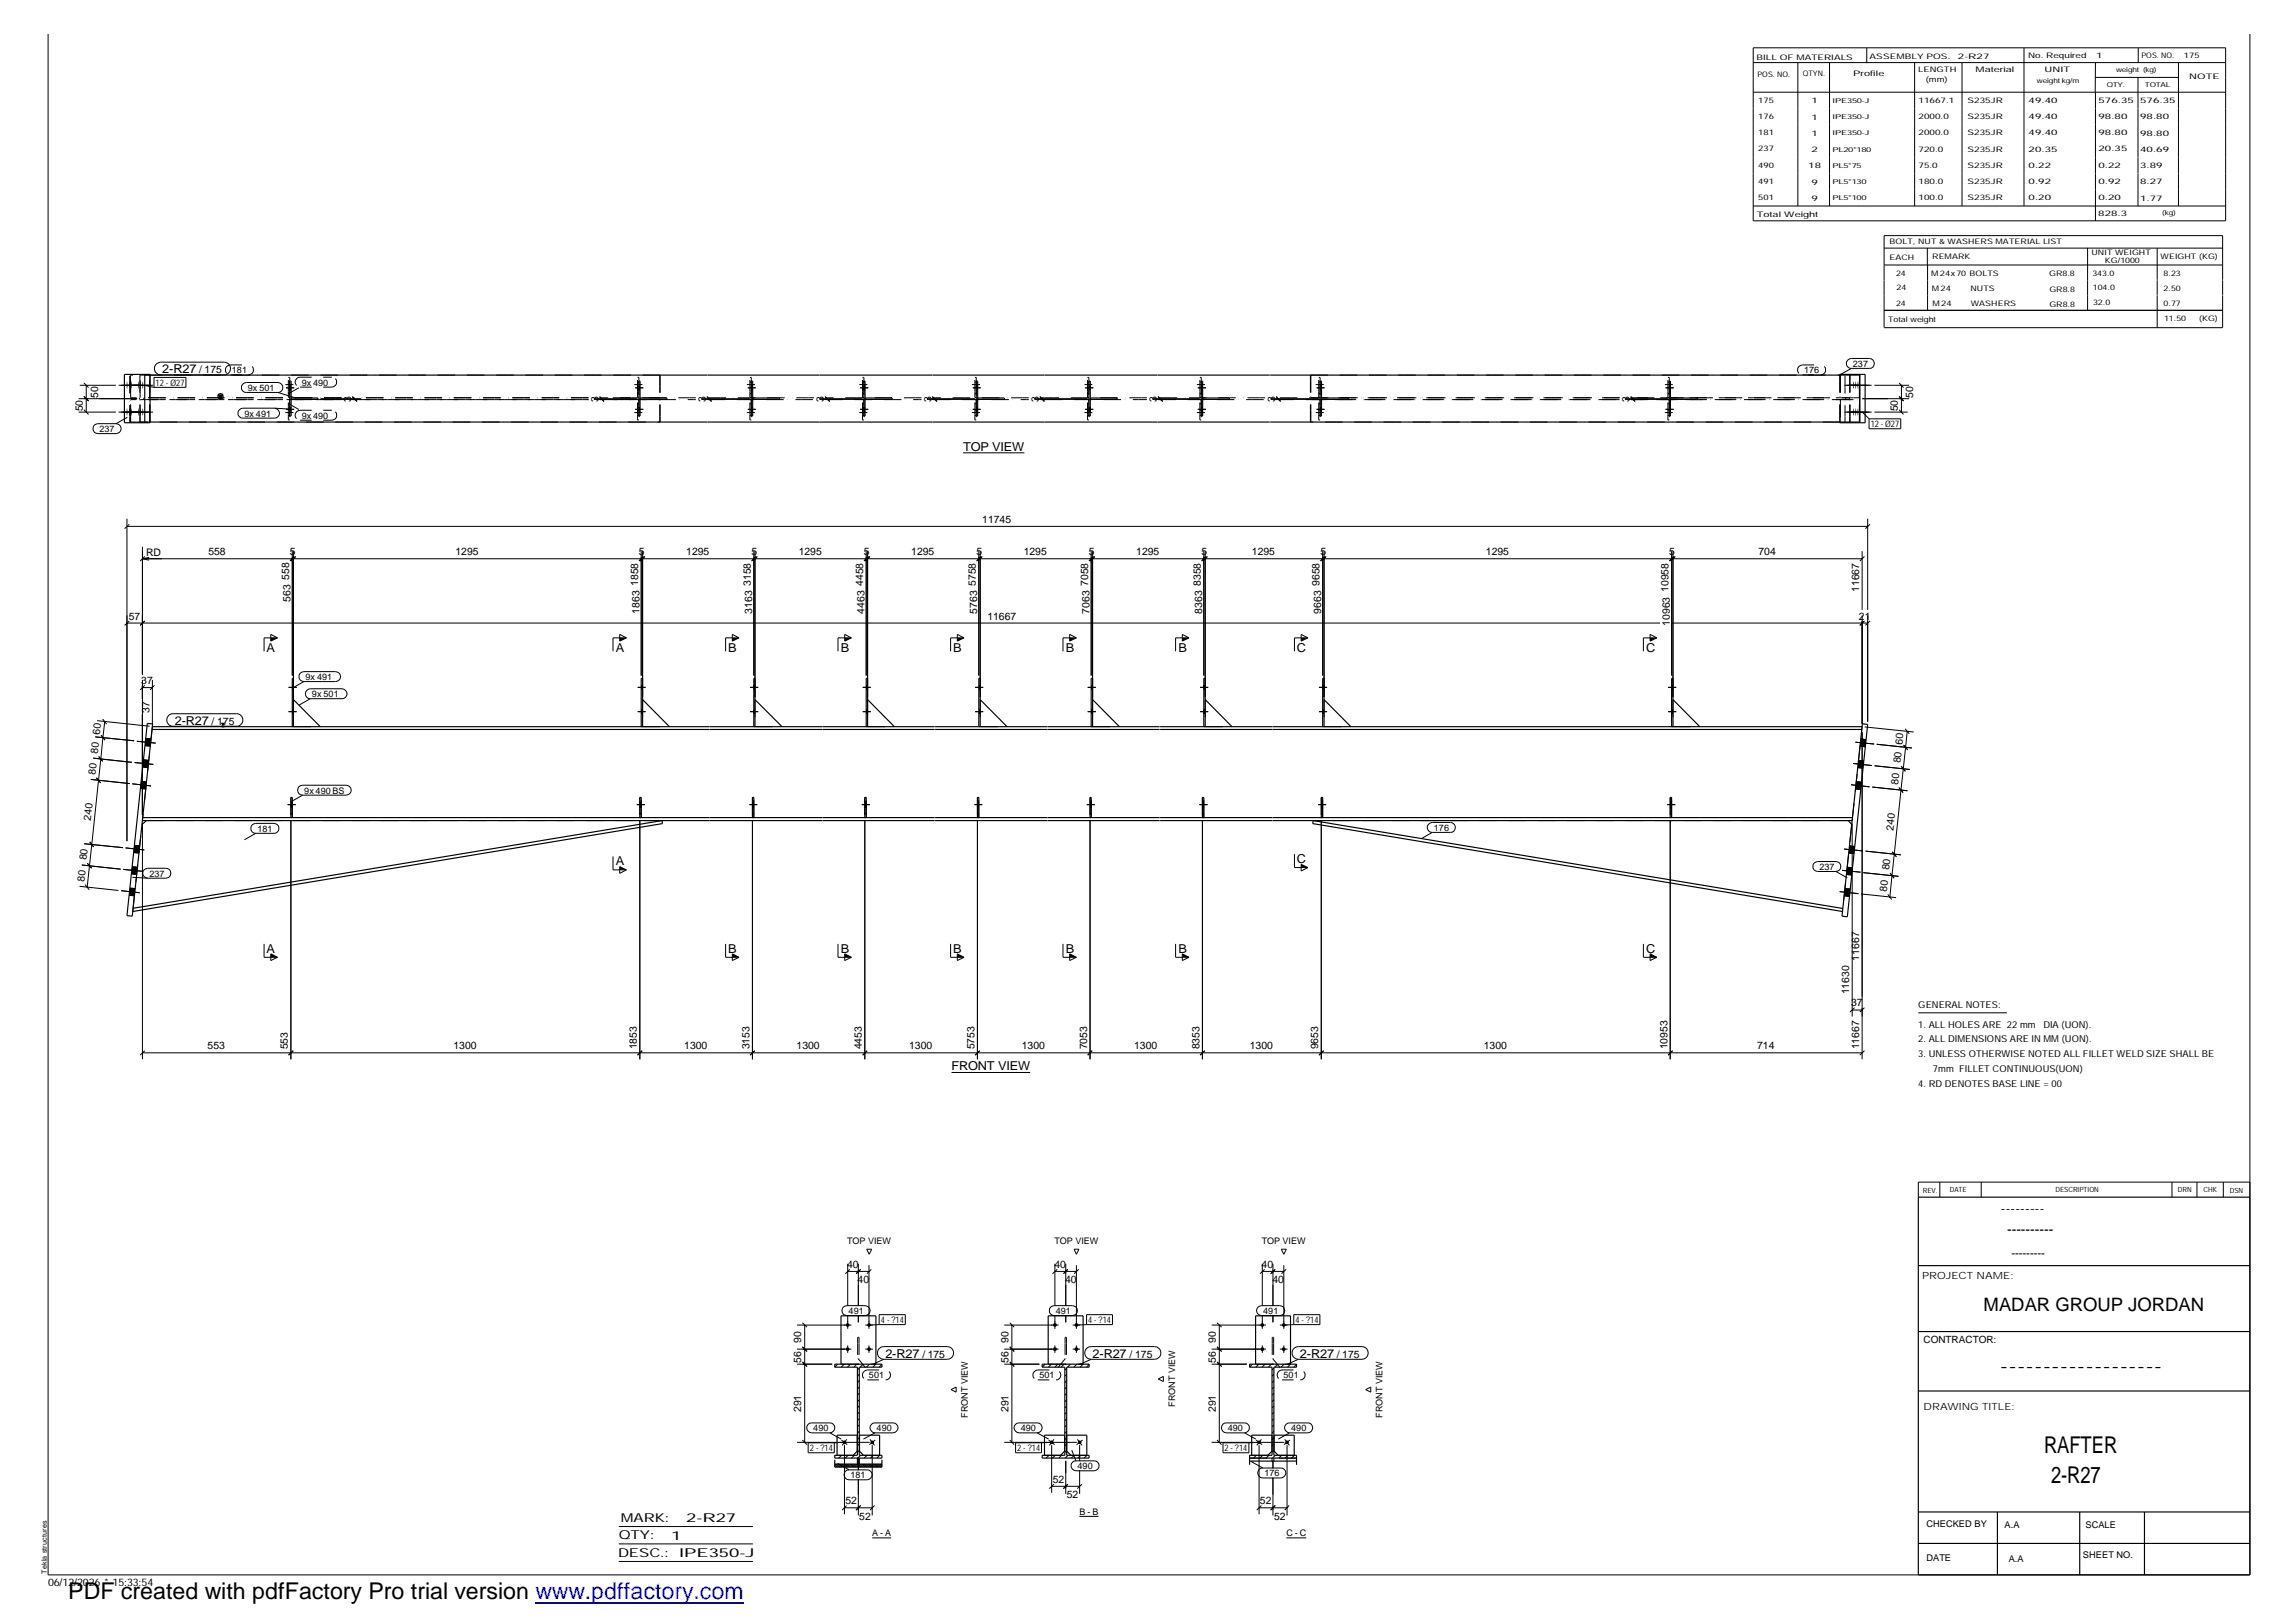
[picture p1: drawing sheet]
<svg xmlns="http://www.w3.org/2000/svg" width="420mm" height="297mm" viewBox="0 0 420 297" stroke-linecap="round" stroke-linejoin="round" font-family="sans-serif">
<defs><g id="words">
<g font-size="4.2">
<text x="374.2" y="265.9">RAFTER</text>
<text x="375.5" y="271.4">2-R27</text>
<text x="12.5" y="292.7">PDF created with pdfFactory Pro trial version www.pdffactory.com</text>
</g>
<text font-size="3.4" x="363.1" y="239.9">MADAR GROUP JORDAN</text>
<g font-size="2.5">
<text x="366.3" y="222.1">---------</text>
<text x="367.5" y="225.9">----------</text>
<text x="366.1" y="250.9">-------------------</text>
</g>
<g font-size="2.2">
<text x="29.7" y="68.3">2-R27</text>
<text x="176.3" y="82.5">TOP VIEW</text>
<text x="48.8" y="119.3">A</text>
<text x="112.7" y="119.3">A</text>
<text x="133.3" y="119.3">B</text>
<text x="153.9" y="119.3">B</text>
<text x="174.5" y="119.3">B</text>
<text x="195.1" y="119.3">B</text>
<text x="215.7" y="119.3">B</text>
<text x="237.4" y="119.3">C</text>
<text x="301.4" y="119.3">C</text>
<text x="32" y="132.6">2-R27</text>
<text x="112.7" y="158.4">A</text>
<text x="237.4" y="157.9">C</text>
<text x="48.8" y="174.4">A</text>
<text x="133.3" y="174.4">B</text>
<text x="153.9" y="174.4">B</text>
<text x="174.5" y="174.4">B</text>
<text x="195.1" y="174.4">B</text>
<text x="215.7" y="174.4">B</text>
<text x="301.4" y="174.4">C</text>
<text x="174.2" y="195.9">FRONT VIEW</text>
<text x="162.1" y="248.5">2-R27</text>
<text x="200" y="248.5">2-R27</text>
<text x="238" y="248.5">2-R27</text>
<text x="113.3" y="281.8">QTY:</text>
<text x="113.7" y="278.6">MARK:</text>
<text x="122.9" y="281.8">1</text>
<text x="125.6" y="278.6">2-R27</text>
<text x="113.2" y="285">DESC.:</text>
<text x="124.3" y="284.9">IPE350-J</text>
</g>
<text font-size="2.1" x="368.3" y="230.1">---------</text>
<g font-size="1.9">
<text x="36.5" y="68.3">/ 175</text>
<text x="15.2" y="75.3" transform="rotate(-90 15.2 75.3)">50</text>
<text x="17.9" y="72.8" transform="rotate(-90 17.9 72.8)">50</text>
<text x="64.3" y="73.6" transform="rotate(-90 64.3 73.6)">3</text>
<text x="109.6" y="73.6" transform="rotate(-90 109.6 73.6)">3</text>
<text x="129.2" y="73.6" transform="rotate(-90 129.2 73.6)">3</text>
<text x="150.8" y="73.6" transform="rotate(-90 150.8 73.6)">3</text>
<text x="170.5" y="73.6" transform="rotate(-90 170.5 73.6)">3</text>
<text x="190.2" y="73.6" transform="rotate(-90 190.2 73.6)">3</text>
<text x="211.8" y="73.6" transform="rotate(-90 211.8 73.6)">3</text>
<text x="233.4" y="73.6" transform="rotate(-90 233.4 73.6)">3</text>
<text x="298.3" y="73.6" transform="rotate(-90 298.3 73.6)">3</text>
<text x="347.5" y="75.3" transform="rotate(-90 347.5 75.3)">50</text>
<text x="350.3" y="72.8" transform="rotate(-90 350.3 72.8)">50</text>
<text x="179.8" y="95.7">11745</text>
<text x="26.8" y="101.7">RD</text>
<text x="38.1" y="101.6">558</text>
<text x="53.1" y="101.6">5</text>
<text x="83.4" y="101.6">1295</text>
<text x="117" y="101.6">5</text>
<text x="125.6" y="101.6">1295</text>
<text x="137.6" y="101.6">5</text>
<text x="146.2" y="101.6">1295</text>
<text x="158.2" y="101.6">5</text>
<text x="166.8" y="101.6">1295</text>
<text x="178.8" y="101.6">5</text>
<text x="187.4" y="101.6">1295</text>
<text x="199.3" y="101.6">5</text>
<text x="208" y="101.6">1295</text>
<text x="220" y="101.6">5</text>
<text x="229.2" y="101.6">1295</text>
<text x="241.7" y="101.6">5</text>
<text x="272" y="101.6">1295</text>
<text x="305.6" y="101.6">5</text>
<text x="321.9" y="101.6">704</text>
<text x="53" y="106.2" transform="rotate(-90 53 106.2)">558</text>
<text x="116.8" y="107.3" transform="rotate(-90 116.8 107.3)">1858</text>
<text x="137.5" y="107.3" transform="rotate(-90 137.5 107.3)">3158</text>
<text x="158" y="107.3" transform="rotate(-90 158 107.3)">4458</text>
<text x="178.6" y="107.3" transform="rotate(-90 178.6 107.3)">5758</text>
<text x="199.2" y="107.3" transform="rotate(-90 199.2 107.3)">7058</text>
<text x="219.8" y="107.3" transform="rotate(-90 219.8 107.3)">8358</text>
<text x="241.6" y="107.3" transform="rotate(-90 241.6 107.3)">9658</text>
<text x="23.6" y="113.4">57</text>
<text x="53.2" y="110.1" transform="rotate(-90 53.2 110.1)">563</text>
<text x="117.1" y="112.3" transform="rotate(-90 117.1 112.3)">1863</text>
<text x="137.7" y="112.3" transform="rotate(-90 137.7 112.3)">3163</text>
<text x="158.3" y="112.3" transform="rotate(-90 158.3 112.3)">4463</text>
<text x="178.9" y="112.3" transform="rotate(-90 178.9 112.3)">5763</text>
<text x="180.8" y="113.4">11667</text>
<text x="199.5" y="112.3" transform="rotate(-90 199.5 112.3)">7063</text>
<text x="220.1" y="112.3" transform="rotate(-90 220.1 112.3)">8363</text>
<text x="241.9" y="112.3" transform="rotate(-90 241.9 112.3)">9663</text>
<text x="305.5" y="108.4" transform="rotate(-90 305.5 108.4)">10958</text>
<text x="340.3" y="113.4">21</text>
<text x="340.4" y="108.4" transform="rotate(-90 340.4 108.4)">11667</text>
<text x="305.7" y="114.5" transform="rotate(-90 305.7 114.5)">10963</text>
<text x="25.9" y="125.2">37</text>
<text x="27.3" y="130.5" transform="rotate(-90 27.3 130.5)">37</text>
<text x="17.9" y="137.9" transform="rotate(-84 17.9 137.9)">80</text>
<text x="18.3" y="134.5" transform="rotate(-84 18.3 134.5)">60</text>
<text x="38.7" y="132.6">/ 175</text>
<text x="348.3" y="136.3" transform="rotate(-84 348.3 136.3)">60</text>
<text x="17.5" y="141.8" transform="rotate(-84 17.5 141.8)">80</text>
<text x="347.5" y="143.6" transform="rotate(-84 347.5 143.6)">80</text>
<text x="347.9" y="139.7" transform="rotate(-84 347.9 139.7)">80</text>
<text x="16.6" y="150.2" transform="rotate(-84 16.6 150.2)">240</text>
<text x="346.6" y="152" transform="rotate(-84 346.6 152)">240</text>
<text x="15.5" y="161.4" transform="rotate(-84 15.5 161.4)">80</text>
<text x="15.8" y="157.5" transform="rotate(-84 15.8 157.5)">80</text>
<text x="345.9" y="159.3" transform="rotate(-84 345.9 159.3)">80</text>
<text x="345.4" y="163.2" transform="rotate(-84 345.4 163.2)">80</text>
<text x="340.4" y="175.8" transform="rotate(-90 340.4 175.8)">11667</text>
<text x="338.5" y="182" transform="rotate(-90 338.5 182)">11630</text>
<text x="338.9" y="184.2">37</text>
<text x="38" y="192.1">553</text>
<text x="52.7" y="192.1" transform="rotate(-90 52.7 192.1)">553</text>
<text x="83" y="192.1">1300</text>
<text x="116.6" y="192.1" transform="rotate(-90 116.6 192.1)">1853</text>
<text x="125.3" y="192.1">1300</text>
<text x="137.2" y="192.1" transform="rotate(-90 137.2 192.1)">3153</text>
<text x="145.8" y="192.1">1300</text>
<text x="157.8" y="192.1" transform="rotate(-90 157.8 192.1)">4453</text>
<text x="166.5" y="192.1">1300</text>
<text x="178.4" y="192.1" transform="rotate(-90 178.4 192.1)">5753</text>
<text x="187.1" y="192.1">1300</text>
<text x="199" y="192.1" transform="rotate(-90 199 192.1)">7053</text>
<text x="207.6" y="192.1">1300</text>
<text x="219.6" y="192.1" transform="rotate(-90 219.6 192.1)">8353</text>
<text x="228.8" y="192.1">1300</text>
<text x="241.3" y="192.1" transform="rotate(-90 241.3 192.1)">9653</text>
<text x="271.7" y="192.1">1300</text>
<text x="305.3" y="192.1" transform="rotate(-90 305.3 192.1)">10953</text>
<text x="321.7" y="192.1">714</text>
<text x="340.4" y="192.1" transform="rotate(-90 340.4 192.1)">11667</text>
<text x="155.1" y="232.1">40</text>
<text x="193" y="232.1">40</text>
<text x="231" y="232.1">40</text>
<text x="157" y="234.9">40</text>
<text x="195" y="234.9">40</text>
<text x="233" y="234.9">40</text>
<text x="146.7" y="245.8" transform="rotate(-90 146.7 245.8)">90</text>
<text x="184.7" y="245.8" transform="rotate(-90 184.7 245.8)">90</text>
<text x="222.6" y="245.8" transform="rotate(-90 222.6 245.8)">90</text>
<text x="146.7" y="249.4" transform="rotate(-90 146.7 249.4)">56</text>
<text x="168.9" y="248.5">/ 175</text>
<text x="184.7" y="249.4" transform="rotate(-90 184.7 249.4)">56</text>
<text x="206.8" y="248.5">/ 175</text>
<text x="222.6" y="249.4" transform="rotate(-90 222.6 249.4)">56</text>
<text x="244.8" y="248.5">/ 175</text>
<text x="146.7" y="258.5" transform="rotate(-90 146.7 258.5)">291</text>
<text x="184.7" y="258.5" transform="rotate(-90 184.7 258.5)">291</text>
<text x="222.6" y="258.5" transform="rotate(-90 222.6 258.5)">291</text>
<text x="154.8" y="275.3">52</text>
<text x="192.7" y="271.4">52</text>
<text x="195.3" y="274.2">52</text>
<text x="230.7" y="275.3">52</text>
<text x="157.3" y="278.1">52</text>
<text x="233.3" y="278.1">52</text>
<text x="8.8" y="290.2">06/12/2026 * 15:33:54</text>
</g>
<g font-size="1.8">
<text x="351.9" y="234.1">PROJECT NAME:</text>
<text x="352.2" y="245.8">CONTRACTOR:</text>
<text x="352.2" y="258.1">DRAWING TITLE:</text>
</g>
<g font-size="1.7">
<text x="28.5" y="70.6">12 - Ø27</text>
<text x="42.5" y="68.3">181</text>
<text x="45.4" y="71.5">9x 501</text>
<text x="55.2" y="70.6">9x 490</text>
<text x="330.3" y="68.3">176</text>
<text x="339.2" y="67.1">237</text>
<text x="44.7" y="76.2">9x 491</text>
<text x="55.2" y="76.6">9x 490</text>
<text x="18.2" y="79.1">237</text>
<text x="342.5" y="78.2">12 - Ø27</text>
<text x="55.9" y="124.4">9x 491</text>
<text x="57.1" y="127.6">9x 501</text>
<text x="55.7" y="145.2">9x 490 BS</text>
<text x="47.1" y="152.2">181</text>
<text x="262.5" y="152">176</text>
<text x="27.3" y="160.4">237</text>
<text x="333.1" y="159.2">237</text>
<text x="351.2" y="184.6">GENERAL NOTES:</text>
<text x="351.2" y="190.8">2. ALL DIMENSIONS ARE IN MM (UON).</text>
<text x="351.2" y="188.1">1. ALL HOLES ARE 22 mm</text>
<text x="374.1" y="188.1">DIA (UON).</text>
<text x="351.2" y="193.5">3. UNLESS OTHERWISE NOTED ALL FILLET WELD SIZE SHALL BE</text>
<text x="353.9" y="196.2">7mm FILLET CONTINUOUS(UON)</text>
<text x="351.2" y="198.9">4. RD DENOTES BASE LINE = 00</text>
<text x="155.1" y="227.7">TOP VIEW</text>
<text x="193.1" y="227.7">TOP VIEW</text>
<text x="231" y="227.7">TOP VIEW</text>
<text x="155.4" y="240.5">491</text>
<text x="161.2" y="242.1">4 - ?14</text>
<text x="193.3" y="240.5">491</text>
<text x="199.2" y="242.1">4 - ?14</text>
<text x="231.3" y="240.5">491</text>
<text x="237.2" y="242.1">4 - ?14</text>
<text x="159.1" y="252.3">501</text>
<text x="190.3" y="252.3">501</text>
<text x="215.1" y="257.5" transform="rotate(-90 215.1 257.5)">FRONT VIEW</text>
<text x="235" y="252.3">501</text>
<text x="148.9" y="261.9">490</text>
<text x="160.5" y="261.9">490</text>
<text x="177.2" y="259.5" transform="rotate(-90 177.2 259.5)">FRONT VIEW</text>
<text x="186.9" y="261.9">490</text>
<text x="224.8" y="261.9">490</text>
<text x="236.4" y="261.9">490</text>
<text x="253.1" y="259.5" transform="rotate(-90 253.1 259.5)">FRONT VIEW</text>
<text x="148.3" y="265.6">2 - ?14</text>
<text x="186.2" y="265.6">2 - ?14</text>
<text x="197.3" y="268.9">490</text>
<text x="224.2" y="265.6">2 - ?14</text>
<text x="155.7" y="270.5">181</text>
<text x="231.5" y="270.2">176</text>
<text x="159.7" y="281.1">A - A</text>
<text x="197.6" y="277.2">B - B</text>
<text x="235.5" y="281.1">C - C</text>
<text x="352.7" y="279.5">CHECKED BY</text>
<text x="367" y="279.6">A.A</text>
<text x="381.8" y="279.7">SCALE</text>
<text x="352.7" y="285.7">DATE</text>
<text x="367.7" y="285.9">A.A</text>
<text x="381.3" y="285.1">SHEET NO.</text>
</g>
<g font-size="1.4">
<text x="321.6" y="10.9">BILL OF MATERIALS</text>
<text x="342.3" y="10.7">ASSEMBLY POS.</text>
<text x="358.4" y="10.7">2-R27</text>
<text x="371.3" y="10.6">No. Required</text>
<text x="383.8" y="10.6">1</text>
<text x="392" y="10.6">POS. NO.</text>
<text x="399.8" y="10.7">175</text>
<text x="321.7" y="14">POS. NO.</text>
<text x="330" y="14">QTYN.</text>
<text x="339.3" y="13.8">Profile</text>
<text x="351.2" y="13.2">LENGTH</text>
<text x="352.6" y="15">(mm)</text>
<text x="361.7" y="13.2">Material</text>
<text x="374.3" y="13.2">UNIT</text>
<text x="400.8" y="14.4">NOTE</text>
<text x="321.9" y="18.8">175</text>
<text x="321.9" y="21.7">176</text>
<text x="331.6" y="18.9">1</text>
<text x="331.6" y="21.9">1</text>
<text x="351.2" y="18.8">11667.1</text>
<text x="351.2" y="21.8">2000.0</text>
<text x="360.2" y="18.8">S235JR</text>
<text x="360.2" y="21.8">S235JR</text>
<text x="371.4" y="18.9">49.40</text>
<text x="371.4" y="21.8">49.40</text>
<text x="384.2" y="18.8">576.35</text>
<text x="384.2" y="21.8">98.80</text>
<text x="391.8" y="18.9">576.35</text>
<text x="391.8" y="21.8">98.80</text>
<text x="321.9" y="24.8">181</text>
<text x="321.9" y="27.7">237</text>
<text x="331.6" y="24.8">1</text>
<text x="331.6" y="27.8">2</text>
<text x="351.2" y="24.8">2000.0</text>
<text x="351.2" y="27.8">720.0</text>
<text x="360.2" y="24.8">S235JR</text>
<text x="360.2" y="27.8">S235JR</text>
<text x="371.4" y="24.8">49.40</text>
<text x="371.4" y="27.8">20.35</text>
<text x="384.2" y="24.8">98.80</text>
<text x="384.2" y="27.7">20.35</text>
<text x="391.8" y="24.8">98.80</text>
<text x="391.8" y="27.8">40.69</text>
<text x="321.9" y="30.7">490</text>
<text x="321.9" y="33.6">491</text>
<text x="331" y="30.8">18</text>
<text x="331.6" y="33.8">9</text>
<text x="351.2" y="30.7">75.0</text>
<text x="351.2" y="33.7">180.0</text>
<text x="360.2" y="30.7">S235JR</text>
<text x="360.2" y="33.7">S235JR</text>
<text x="371.4" y="30.8">0.22</text>
<text x="371.4" y="33.7">0.92</text>
<text x="384.2" y="30.7">0.22</text>
<text x="384.2" y="33.7">0.92</text>
<text x="391.8" y="30.8">3.89</text>
<text x="391.8" y="33.7">8.27</text>
<text x="321.6" y="39.7">Total Weight</text>
<text x="321.9" y="36.6">501</text>
<text x="331.6" y="36.7">9</text>
<text x="351.2" y="36.7">100.0</text>
<text x="360.2" y="36.6">S235JR</text>
<text x="371.4" y="36.7">0.20</text>
<text x="384.1" y="39.6">828.3</text>
<text x="384.2" y="36.6">0.20</text>
<text x="391.8" y="36.7">1.77</text>
<text x="345.9" y="47.5">EACH</text>
<text x="345.9" y="44.6">BOLT, NUT &amp; WASHERS MATERIAL LIST</text>
<text x="353.7" y="47.5">REMARK</text>
<text x="382.9" y="46.7">UNIT WEIGHT</text>
<text x="395.6" y="47.4">WEIGHT (KG)</text>
<text x="347.1" y="50.4">24</text>
<text x="347.2" y="53.1">24</text>
<text x="353.5" y="50.5">M 24x 70 BOLTS</text>
<text x="353.7" y="53.2">M 24</text>
<text x="360.7" y="53.2">NUTS</text>
<text x="375.2" y="50.6">GR8.8</text>
<text x="375.2" y="53.4">GR8.8</text>
<text x="383.1" y="50.5">343.0</text>
<text x="383.2" y="53.2">104.0</text>
<text x="385.4" y="48.2">KG/1000</text>
<text x="396.1" y="50.4">8.23</text>
<text x="396.1" y="53.2">2.50</text>
<text x="345.7" y="58.9">Total weight</text>
<text x="347.1" y="56">24</text>
<text x="353.8" y="56">M 24</text>
<text x="360.8" y="56">WASHERS</text>
<text x="375.2" y="56.1">GR8.8</text>
<text x="383.2" y="55.9">32.0</text>
<text x="396.1" y="56">0.77</text>
<text x="396.2" y="58.8">11.50</text>
<text x="402.6" y="58.7">(KG)</text>
</g>
<g font-size="1.3">
<text x="352" y="218.3">REV.</text>
<text x="357" y="218.2">DATE</text>
<text x="376.3" y="218.2">DESCRIPTION</text>
<text x="398.7" y="218.2">DRN</text>
<text x="403.4" y="218.2">CHK</text>
<text x="408.2" y="218.3">DSN</text>
<text x="8.6" y="288" transform="rotate(-90 8.6 288)">Tekla structures</text>
</g>
<g font-size="1.2">
<text x="372.9" y="15.2">weight kg/m</text>
<text x="385.7" y="15.9">QTY.</text>
<text x="387.4" y="13.2">weight (kg)</text>
<text x="392.7" y="15.9">TOTAL</text>
<text x="335.5" y="18.8">IPE350-J</text>
<text x="335.5" y="21.8">IPE350-J</text>
<text x="335.5" y="24.8">IPE350-J</text>
<text x="335.5" y="27.8">PL20*180</text>
<text x="335.5" y="30.7">PL5*75</text>
<text x="335.5" y="33.7">PL5*130</text>
<text x="335.5" y="36.7">PL5*100</text>
<text x="395.9" y="39.4">(kg)</text>
</g>
</g></defs>
<g fill="none" stroke="#000" stroke-width=".18">
<path d="M321 8.7h86.5v31.7h-86.5zM321 11.5h86.5M321 16.9h86.5M329.1 11.5v26.2M334.9 11.5v26.2M341.8 8.8v2.7M350.5 11.5v26.2M359.2 11.5v26.2M370.5 8.7v29M383.6 11.5v5.4M383.6 14.2h15.3M383.6 16.9v23.5"/>
<path d="M391.4 14.2v23.5M391.5 8.8v2.7M398.8 11.5v26.2M411.9 6.3v281.9h-403.1v-281.9M321 37.7h86.5M344.9 48.5h62M344.9 45.4h62M344.9 56.8h62M352.8 45.4v3.1M352.9 48.5v8.3M382.2 45.4v11.4M394.9 45.4v5.8"/>
<path d="M394.9 51.3v2.7M394.9 54v6M406.9 51.2v-8.1h-62v16.8M406.9 51.3v2.7M406.9 54v6h-62M14.4 75.4h6.8M14.4 73h10.7M14.6 70.5h6.6M15.4 75l.8 .8M15.4 72.5l.8 .9M15.4 70.1l.8 .8M15.8 70.5v4.9"/>
<path d="M17.3 77.8l.6-.3h3.4a.91 .91 0 0 1 .9 1 .91 .91 0 0 1-.9 .9h-3.4a.93 .93 0 0 1-.8-.6 .93 .93 0 0 1 .2-1zM21.7 70.5h6.3M21.7 75.4h6.3M23.3 76.4l-2 1.1M26.3 70.5l1.9 .4M28.2 69.1h5.8v1.8h-5.8zM28.6 66.6l.8-.3h11.7a1.16 1.16 0 0 1 1.1 1.1 1.16 1.16 0 0 1-1.1 1.2h-11.7a1.15 1.15 0 0 1-1.1-.7 1.15 1.15 0 0 1 .3-1.3zM43.8 75l.6-.3h5.8a.91 .91 0 0 1 1 .9 .91 .91 0 0 1-1 .9h-5.8a.88 .88 0 0 1-.8-.5 .88 .88 0 0 1 .2-1zM44.4 70.3l.7-.3h5.8a.91 .91 0 0 1 .9 .9 .91 .91 0 0 1-.9 .9h-5.8a.88 .88 0 0 1-.9-.5 .88 .88 0 0 1 .2-1zM50.2 74.7l2.9 .2M50.9 71.8l3.4 1.1M52.4 74.9h1.4"/>
<path d="M52.4 71h1.4M53 74.6h.3M53 75.3h.3M53 70.6h.3M53 71.4h.3M58.7 73h7.4M58.7 73.1h7.4M64.5 72.7l.9 .8M64.5 72.5l.9 .9M64.9 73v.1M108.8 73h7.9M108.8 73.1h7.9"/>
<path d="M109.8 72.7l.8 .8M109.8 72.5l.8 .9M110.2 73v.1M116.3 74.9h1.5M116.3 71h1.5M117 74.6h.2M117 75.3h.2M117 70.6h.2M117 71.4h.2M128.4 73h8.9M128.4 73.1h8.9M129.4 72.7l.9 .8"/>
<path d="M129.4 72.5l.9 .9M129.8 73v.1M136.9 74.9h1.4M136.9 71h1.4M137.5 74.6h.3M137.5 75.3h.3M137.5 70.6h.3M137.5 71.4h.3M150.1 73h7.8M150.1 73.1h7.8M151 72.7l.9 .8M151 72.5l.9 .9"/>
<path d="M151.5 73v.1M157.5 74.9h1.5M157.5 71h1.5M158.2 74.6h.2M158.2 75.3h.2M158.2 70.6h.2M158.2 71.4h.2M169.7 73h8.8M169.7 73.1h8.8M170.7 72.7l.8 .8M170.7 72.5l.8 .9M171.1 73v.1"/>
<path d="M178.1 74.9h1.4M178.1 71h1.4M178.7 74.6h.3M178.7 75.3h.3M178.7 70.6h.3M178.7 71.4h.3M189.4 73h9.7M189.4 73.1h9.7M190.4 72.7l.8 .8M190.4 72.5l.8 .9M190.8 73v.1M198.7 74.9h1.5"/>
<path d="M198.7 71h1.5M199.3 74.6h.3M199.3 75.3h.3M199.3 70.6h.3M199.3 71.4h.3M211 73h8.7M211 73.1h8.7M212 72.7l.9 .8M212 72.5l.9 .9M212.4 73v.1M219.3 74.9h1.5M219.3 71h1.5"/>
<path d="M219.9 74.6h.3M219.9 75.3h.3M219.9 70.6h.3M219.9 71.4h.3M232.7 73h8.7M232.7 73.1h8.7M233.6 72.7l.8 .8M233.6 72.5l.8 .9M234.1 73v.1M241 74.9h1.5M241 71h1.5M241.7 74.6h.2"/>
<path d="M241.7 75.3h.2M241.7 70.6h.2M241.7 71.4h.2M297.5 73h7.9M297.5 73.1h7.9M298.5 72.7l.8 .8M298.5 72.5l.8 .9M298.9 73v.1M304.9 74.9h1.5M304.9 71h1.5M305.6 74.6h.2M305.6 75.3h.2"/>
<path d="M305.6 70.6h.2M305.6 71.4h.2M338.3 65.9l.6-.3h3.4a.91 .91 0 0 1 .9 .9 .91 .91 0 0 1-.9 .9h-3.4a.88 .88 0 0 1-.8-.5 .88 .88 0 0 1 .2-1zM338.4 70.5h4.2M338.4 75.4h4.2M338.9 67.4l-2.1 1.2M341 73h8.5M341 75.4l1.2 1.3M342.2 76.7h5.8v1.8h-5.8zM343.2 70.5h6.3M343.2 75.4h6M347.7 75l.8 .8"/>
<path d="M347.7 72.5l.8 .9M347.7 70.1l.8 .8M348.1 70.5v4.9M23.2 96.3h318.7M23.2 94.9v59.1M23.7 96l-.9 .8M176.3 82.9h11.2M341.9 94.9v16.7M342.3 96l-.8 .8M23.2 114h280.7M23.7 113.7l-.9 .8M26.1 100.1v23.3"/>
<path d="M26.1 102.3h314.8M26.1 102.3l1.2 .2M26.5 113.7l-.8 .8M26.5 101.8l-.8 .9M27.3 102l-1.2 .3M49.6 116.1l1.2 .6-1.2 .6zM50.8 116.7h-2.5v2.5M53.5 100.9v22.7M53.7 100.9v26.7M53.8 101.9l-.7 .8M53.9 101.8l-.8 .8M54.1 101.8l-.8 .9 .8-.8"/>
<path d="M113.5 116.1l1.2 .6-1.2 .6zM114.7 116.7h-2.5v2.5M117.4 100.9v22.7M117.6 100.9v26.7M117.8 101.8l-.8 .9M118.1 101.8l-.9 .9M134.1 116.1l1.2 .6-1.2 .6zM135.3 116.7h-2.5v2.5M138 100.9v22.7M138.2 100.9v26.7M138.3 101.9l-.7 .8M138.4 101.8l-.7 .8"/>
<path d="M138.6 101.8l-.8 .9 .8-.8M154.6 116.1l1.3 .6-1.3 .6zM155.9 116.7h-2.5v2.5M158.6 100.9v22.7M158.8 100.9v26.7M159 101.8l-.8 .9M159.3 101.8l-.9 .9M175.3 116.1l1.2 .6-1.2 .6zM176.5 116.7h-2.5v2.5M179.2 100.9v22.7M179.5 100.9v26.7M179.5 101.9l-.7 .8"/>
<path d="M179.6 101.8l-.7 .8M179.8 101.8l-.8 .9 .8-.8M195.8 116.1l1.3 .6-1.3 .6zM197.1 116.7h-2.5v2.5M199.8 100.9v22.7M200 100.9v26.7M200.2 101.8l-.9 .9M200.4 101.8l-.8 .9M216.5 116.1l1.2 .6-1.2 .6zM217.7 116.7h-2.5v2.5M220.4 100.9v22.7M220.6 100.9v26.7"/>
<path d="M220.8 101.8l-.8 .9M221.1 101.8l-.9 .9 .8-.8M238.2 116.1l1.2 .6-1.2 .6zM239.4 116.7h-2.4v2.5M242.1 100.9v22.7M242.4 100.9v26.7M242.5 101.9l-.8 .8M242.6 101.8l-.8 .8M242.8 101.8l-.8 .9 .7-.8M302.1 116.1l1.2 .6-1.2 .6zM303.3 116.7h-2.4v2.5M306 114h35.9"/>
<path d="M306 100.9v22.7M306.3 100.9v26.7M306.5 101.8l-.9 .9M306.7 101.8l-.8 .9M340.9 100.9v10.7M340.9 112.6v19.9M341.3 113.7l-.8 .8 .7-.8M341.3 101.8l-.8 .9M341.9 112.6v19.5M342.3 113.7l-.8 .8M17.1 138.8l7 .7M17.4 134.9l7.2 .7"/>
<path d="M17.8 131.9l9.6 1M18.1 138.5l.7 .8M18.5 134.5l.7 1-.7-.9M18.8 131.6l.7 .9M19.2 132.1l-3.2 30.3M24.6 139.6l3.5 .3M25.1 135.7l3.4 .3M26.1 124.4v24.8M26.1 125.8h1.8M26.2 139.1l1 .1M26.5 125.4l-.8 .9M26.5 136.5l1 .1"/>
<path d="M26.7 135.2h.9M27.9 124.4v8.1M28.3 125.4l-.8 .9M30.9 131l.6-.4h11.8a1.14 1.14 0 0 1 1.2 1.2 1.14 1.14 0 0 1-1.2 1.1h-11.6a1.13 1.13 0 0 1-1.1-.7 1.13 1.13 0 0 1 .3-1.2zM52.8 130.2h1.5M52.8 125.8h1.5M53.5 129.9h.2M53.5 130.6h.2M53.5 125.5h.2M53.5 126.1h.2M55 123.2l.6-.3h5.8a.91 .91 0 0 1 1 .9 .91 .91 0 0 1-1 .9h-5.8a.91 .91 0 0 1-.8-.5 .91 .91 0 0 1 .2-1zM55.6 124.7l-2 1.2"/>
<path d="M56.2 126.4l.6-.3h5.8a.91 .91 0 0 1 .9 .9 .91 .91 0 0 1-.9 .9h-5.8a.88 .88 0 0 1-.8-.6 .88 .88 0 0 1 .2-.9zM56.8 127.9l-2.1 1.2M116.8 130.2h1.4M116.8 125.8h1.4M117.4 129.9h.2M117.4 130.6h.2M117.4 125.5h.2M117.4 126.1h.2M137.3 130.2h1.5M137.3 125.8h1.5M138 129.9h.2M138 130.6h.2"/>
<path d="M138 125.5h.2M138 126.1h.2M157.9 130.2h1.5M157.9 125.8h1.5M158.6 129.9h.2M158.6 130.6h.2M158.6 125.5h.2M158.6 126.1h.2M178.5 130.2h1.5M178.5 125.8h1.5M179.2 129.9h.3M179.2 130.6h.3"/>
<path d="M179.2 125.5h.3M179.2 126.1h.3M199.1 130.2h1.5M199.1 125.8h1.5M199.8 129.9h.2M199.8 130.6h.2M199.8 125.5h.2M199.8 126.1h.2M219.7 130.2h1.5M219.7 125.8h1.5M220.4 129.9h.2M220.4 130.6h.2"/>
<path d="M220.4 125.5h.2M220.4 126.1h.2M241.5 130.2h1.5M241.5 125.8h1.5M242.1 129.9h.3M242.1 130.6h.3M242.1 125.5h.3M242.1 126.1h.3M305.4 130.2h1.5M305.4 125.8h1.5M306 129.9h.3M306 130.6h.3"/>
<path d="M306 125.5h.3M306 126.1h.3M339.3 139.7l3.4 .4M339.7 135.8l3.4 .4M340.2 139.2l1 .1M340.5 136.6l1 .1M340.7 135.2l.9 .2M340.9 134v59.9M341.4 133l9 1M343.6 136.2l6.4 .7M348.5 136.3l.7 .9-.7-.8M348.8 133.4l.7 .9"/>
<path d="M349.2 133.8l-3.2 30.4M15 158.3l7.1 .8M15.4 154.4l7.1 .7M16 158l.8 .9M16.4 154.1l.7 .9M16.6 142.6l7.1 .8M17.7 142.4l.7 .9M22.6 159.1l3.4 .4M23 155.2l3.4 .4M24 159.9l1 .1M24.2 158.6l.9 .1M24.2 143.5l3.4 .3"/>
<path d="M24.5 156l.9 .1M24.6 154.7l1 .1M25.7 144.3l1 .1M25.8 143l1 .1M26.1 150.7v43.2M26.1 140.4l1 .1M26.4 159.2l.7-.3h3.3a.91 .91 0 0 1 .9 .9 .91 .91 0 0 1-.9 .9h-3.3a.91 .91 0 0 1-.9-.5 .91 .91 0 0 1 .2-1zM46.2 150.9l.6-.2h3.4a.91 .91 0 0 1 .9 .9 .91 .91 0 0 1-.9 .9h-3.4a.91 .91 0 0 1-.8-.6 .91 .91 0 0 1 .2-1zM46.8 152.5l-2.1 1.2M52.7 147.3h1.4M53.3 147.8h.2M53.3 146.8h.2"/>
<path d="M53.3 150.1v43.8M54.7 144l.7-.3h8a.91 .91 0 0 1 .9 .9 .91 .91 0 0 1-.9 .9h-8a.93 .93 0 0 1-.8-.5 .93 .93 0 0 1 .1-1zM55.4 145.5l-2.1 1.2M112.2 156.7v2.5h2.5M113.5 158.6l1.2 .6-1.2 .6zM116.6 147.3h1.5M117.1 147.8h.3M117.1 146.8h.3M117.1 150.1v43.8M137.2 147.3h1.4M137.8 147.8h.2M137.8 146.8h.2"/>
<path d="M137.8 150.1v43.8M157.8 147.3h1.5M158.3 147.8h.3M158.3 146.8h.3M158.3 150.1v43.8M178.4 147.3h1.4M178.9 147.8h.3M178.9 146.8h.3M178.9 150.1v43.8M199 147.3h1.4M199.6 147.8h.2M199.6 146.8h.2"/>
<path d="M199.6 150.1v43.8M219.6 147.3h1.5M220.1 147.8h.3M220.1 146.8h.3M220.1 150.1v43.8M237 156.3v2.5h2.4M238.2 158.2l1.2 .6-1.2 .6zM241.3 147.3h1.5M241.9 147.8h.2M241.9 146.8h.2M241.9 150.1v43.8M261.6 150.8l.6-.3h3.3a.91 .91 0 0 1 .9 .9 .91 .91 0 0 1-.9 .9h-3.3a.88 .88 0 0 1-.8-.5 .88 .88 0 0 1 .2-1z"/>
<path d="M262.2 152.3l-2.1 1.2M305.2 147.3h1.5M305.8 147.8h.2M305.8 146.8h.2M305.8 150.1v43.8M332.1 157.9l.7-.2h3.3a.91 .91 0 0 1 .9 .9 .91 .91 0 0 1-.9 .9h-3.3a.91 .91 0 0 1-.9-.6 .91 .91 0 0 1 .2-1zM336.1 159.5l2.1 1.2M337.2 159.3l3.4 .3M337.6 155.4l3.4 .3M338.2 158.7l1 .1M338.5 156.1l.9 .1M338.6 154.8l1 .1"/>
<path d="M338.9 143.6l3.4 .4M339.1 150.7v35.3M339.7 144.4l1 .1M339.9 143.1l.9 .1M340.1 140.5l1 .1M341.1 159.7l6.5 .7M341.5 155.8l6.5 .6M342.8 144l6.4 .7M343.2 140.2l6.4 .6M346 159.8l.8 .9M346.4 155.9l.8 .9M347.6 144.1l.8 1"/>
<path d="M348.1 140.2l.7 1M14.6 162.2l7.1 .8M15.6 161.9l.7 .9M22.2 163l3.4 .4M23.6 163.9h1M23.8 162.5l1 .1M24.2 160.6l2.9 .1M48.3 172.7v2.5h2.5M49.6 174.6l1.2 .6-1.2 .6zM132.8 172.7v2.5h2.5M134.1 174.6l1.2 .6-1.2 .6zM153.4 172.7v2.5h2.5"/>
<path d="M154.6 174.6l1.3 .6-1.3 .6zM174 172.7v2.5h2.5M175.3 174.6l1.2 .6-1.2 .6zM194.6 172.7v2.5h2.5M195.8 174.6l1.3 .6-1.3 .6zM215.2 172.7v2.5h2.5M216.5 174.6l1.2 .6-1.2 .6zM300.9 172.7v2.5h2.4M302.1 174.6l1.2 .6-1.2 .6zM336.8 163.2l3.4 .4M337.7 163.9l.9 .2M337.8 162.6l1 .1"/>
<path d="M338 160l1 .1M340.7 163.6l6.4 .7M345.6 163.7l.7 .9M26.1 192.7h314.8M26.5 192.3l-.8 .8M53.7 192.3l-.9 .8M117.6 192.3l-.9 .8M138.2 192.3l-.9 .8M158.7 192.3l-.8 .8M174.2 196.3h14.4M179.4 192.3l-.9 .8M199.9 192.3l-.8 .8"/>
<path d="M220.6 192.3l-.9 .8M242.3 192.3l-.8 .8M306.2 192.3l-.8 .8M339.1 184.9h1.8M339.5 184.4l-.8 .8M341.3 192.3l-.8 .8M341.3 184.4l-.8 .8M351.2 185.4h16.2M355.1 216.4v2.7M362.7 216.4v2.7M397.6 216.4v2.7M402.2 216.4v2.7"/>
<path d="M407 216.4v2.7M411.9 216.4h-60.7v2.7M154.4 239.2l.7-.2h3.3a.91 .91 0 0 1 .9 .9 .91 .91 0 0 1-.9 .9h-3.3a.93 .93 0 0 1-.9-.6 .93 .93 0 0 1 .2-1zM155.2 231.3v7.7M155.2 232.7h3.9M155.6 232.3l-.8 .8M157.1 231.3v7.7M157.6 232.3l-.9 .8M158.7 228.6h.9l-.5 1zM159.1 231.5v11.7M159.5 232.3l-.8 .8M192.4 239.2l.6-.2h3.3a.91 .91 0 0 1 .9 .9 .91 .91 0 0 1-.9 .9h-3.3a.91 .91 0 0 1-.9-.6 .91 .91 0 0 1 .3-1z"/>
<path d="M193.1 231.3v7.7M193.1 232.7h4M193.5 232.3l-.8 .8M195.1 231.3v7.7M195.5 232.3l-.8 .8M196.6 228.6h.9l-.4 1zM197.1 231.5v11.7M197.5 232.3l-.9 .8M230.3 239.2l.7-.2h3.3a.91 .91 0 0 1 .9 .9 .91 .91 0 0 1-.9 .9h-3.3a.91 .91 0 0 1-.9-.6 .91 .91 0 0 1 .2-1zM231.1 231.3v7.7M231.1 232.7h3.9M231.5 232.3l-.8 .8"/>
<path d="M232.6 233.1h.1M233 231.3v7.7M233.5 232.3l-.9 .8M234.6 228.6h.9l-.5 1zM235 231.5v11.7M235.5 232.3l-.9 .8M145.9 246.9h10M145.9 242.5h10M145.9 249.7h6.5M146.9 249.2l.8 .9M146.9 246.5l.8 .8M146.9 242.1l.8 .8"/>
<path d="M147.3 242.5v21.5M153.4 249.7l-.6 .5M154.6 249.7l-.6 .5M155.2 240.7v2.5M155.2 246.2v1.4M155.7 249.7l-.5 .5M156.8 249.7l-.5 .5M157.1 240.7v1.3M157.3 259.7l-.3 .3M157.3 258.5l-.3 .3M157.3 257.3l-.3 .4M157.3 256.2l-.3 .3"/>
<path d="M157.3 255l-.3 .3M157.3 253.9l-.3 .3M157.3 252.7l-.3 .4M157.3 251.5l-.3 .4M157.3 250.4l-.3 .3M158 249.7l-.5 .5M158.4 246.9h1.4M158.4 242.5h1.4M159.1 246.2v1.4M159.2 249.7l-.6 .5M160.3 249.7l-.5 .5M161 240.6h4.7v1.8h-4.7z"/>
<path d="M161 242.4l-1.9 .1M161 246.8l.3-.3h.5h11.6a1.16 1.16 0 0 1 1.2 1.1 1.16 1.16 0 0 1-1.2 1.2h-11.6a1.15 1.15 0 0 1-1.1-.7 1.15 1.15 0 0 1 .3-1.3zM161.5 249.7l-.5 .5M161.8 248.8l-2.1 .9M174.1 254.3l.9-.4v.9zM183.9 246.9h9.9M183.9 242.5h9.9M183.9 249.7h6.4M184.9 249.2l.8 .9M184.9 246.5l.8 .8M184.9 242.1l.8 .8M185.3 242.5v21.5"/>
<path d="M191.3 249.7l-.5 .5M192.5 249.7l-.6 .5M193.1 240.7v2.5M193.1 246.2v1.4M193.7 249.7l-.6 .5M194.8 249.7l-.5 .5M195.1 240.7v1.3M195.3 259.7l-.4 .3M195.3 258.5l-.4 .3M195.3 257.3l-.4 .4M195.3 256.2l-.4 .3M195.3 255l-.4 .3"/>
<path d="M195.3 253.9l-.4 .3M195.3 252.7l-.4 .4M195.3 251.5l-.4 .4M195.3 250.4l-.4 .3M196 249.7l-.5 .5M196.4 246.9h1.3M196.4 242.5h1.3M197.1 246.2v1.4M197.1 249.7l-.5 .5M198.3 249.7l-.6 .5M198.9 246.8l.4-.3h.5h11.6a1.16 1.16 0 0 1 1.1 1.1 1.16 1.16 0 0 1-1.1 1.2h-11.6a1.16 1.16 0 0 1-1.1-.7 1.16 1.16 0 0 1 .2-1.3zM198.9 240.6h4.8v1.8h-4.8z"/>
<path d="M198.9 242.4l-1.8 .1M199.4 249.7l-.5 .5M199.8 248.8l-2.1 .9M212 252.4l1-.5v.9zM221.8 246.9h10M221.8 242.5h10M221.8 249.7h6.5M222.8 249.2l.8 .9M222.8 246.5l.8 .8M222.8 242.1l.8 .8M223.2 242.5v21.5M229.3 249.7l-.5 .5"/>
<path d="M230.5 249.7l-.6 .5M231.1 240.7v2.5M231.1 246.2v1.4M231.6 249.7l-.5 .5M232.7 249.7l-.5 .5M233 240.7v1.3M233.2 259.7l-.3 .3M233.2 258.5l-.3 .3M233.2 257.3l-.3 .4M233.2 256.2l-.3 .3M233.2 255l-.3 .3M233.2 253.9l-.3 .3"/>
<path d="M233.2 252.7l-.3 .4M233.2 251.5l-.3 .4M233.2 250.4l-.3 .3M233.9 249.7l-.5 .5M234.3 246.9h1.4M234.3 242.5h1.4M235 246.2v1.4M235.1 249.7l-.6 .5M236.3 249.7l-.6 .5M236.7 247l.6-.5h.4h11.6a1.16 1.16 0 0 1 1.2 1.1 1.16 1.16 0 0 1-1.2 1.2h-11.6a1.16 1.16 0 0 1-1-1.8zM236.9 240.6h4.7v1.8h-4.7zM236.9 242.4l-1.9 .1"/>
<path d="M237.4 249.7l-.5 .5M237.7 248.8l-2.1 .9M250 254.3l1-.4v.9zM113.3 279.4h24.5M145.9 264h13.3M146.9 263.6l.8 .8M148 260.7l.6-.3h3.3a.91 .91 0 0 1 .9 .9 .91 .91 0 0 1-.9 .9h-3.3a.92 .92 0 0 1-.8-.5 .92 .92 0 0 1 .2-1zM148 264.1h4.7v1.8h-4.7zM151.9 262.2l2.1 1.2M152.8 268.1l.5 .4M152.8 268.3l.3 .2M153 266.3l-.2 .1"/>
<path d="M153 268l.5 .5M153.2 268l.5 .5M153.3 267.8l2.1 1.2M153.4 268l.5 .5M153.6 268l.6 .5M153.8 268l.6 .5M154.1 268l.5 .5M154.1 263.6l1 .8M154.1 266.3l-.6 .6M154.3 268l.5 .5M154.5 268l.5 .5M154.6 276h5.1"/>
<path d="M154.6 264.5v12.6M154.6 264l-1.9 .1M154.7 268l.6 .5M154.8 269.3l.3-.2 .3-.1h3.3a.91 .91 0 0 1 1 .9 .91 .91 0 0 1-1 .9h-3.3a.94 .94 0 0 1-.8-.5 .94 .94 0 0 1 .2-1zM154.9 268l.6 .5M155 275.5l-.8 .9M155 263.4l-.8 1.1M155.2 268l.5 .5M155.3 266.3l-.6 .6M155.4 268l.5 .5M155.6 268l.5 .5M155.8 268l.6 .5"/>
<path d="M156 268l.6 .5M156.3 268l.5 .5M156.4 266.3l-.5 .6M156.5 268l.5 .5M156.7 268l.5 .5M156.9 268l.6 .5M157 266.9l.3 .3M157 267.2l.3 .3M157 267.4l.3 .3M157 267.6l.3 .3M157 267.8l.7 .7M157.1 266.9l.2 .1"/>
<path d="M157.1 267.4v1.7M157.1 270.7v6.7M157.3 265.5l-.3 .3M157.3 264.3l-.3 .3M157.3 263.1l-.3 .4M157.3 261.9l-.3 .4M157.3 260.8l-.3 .3M157.4 268l.5 .5M157.6 266.3l-.6 .6M157.6 268l.5 .5M157.6 275.5l-.9 .9M157.8 268l.6 .5"/>
<path d="M158 268l.6 .5M158.2 268l.6 .5M158.5 268l.5 .5M158.7 268l.5 .5M158.7 266.3l-.5 .6M158.9 268l.6 .5M159.1 268l.6 .5M159.3 263.4l.8 1.1M159.3 268l.6 .5M159.6 260.7l.2-.2 .4-.1h3.3a.91 .91 0 0 1 .9 .9 .91 .91 0 0 1-.9 .9h-3.3a.92 .92 0 0 1-.8-.5 .92 .92 0 0 1 .2-1zM159.6 268l.5 .5M159.7 264.5v12.9"/>
<path d="M159.8 268l.5 .5M159.9 266.3l-.6 .6M160 268l.6 .5M160.1 275.5l-.8 .9M160.2 262.2l-2.1 1.2M160.2 268l.6 .5M160.2 263.6l-1 .8M160.4 268l.6 .5M160.7 268l.5 .5M160.9 268l.5 .5M161 266.3l-.5 .6M161.1 268l.4 .3"/>
<path d="M161.3 268l.2 .1M183.9 264h13.2M184.9 263.6l.8 .8M185.9 260.7l.7-.3h3.3a.91 .91 0 0 1 .9 .9 .91 .91 0 0 1-.9 .9h-3.3a.92 .92 0 0 1-.9-.5 .92 .92 0 0 1 .2-1zM185.9 264.1h4.8v1.8h-4.8zM189.9 262.2l2.1 1.2M190.9 266.3l-.1 .1M192 263.6l1.1 .8M192.1 266.3l-.6 .6M192.5 272h5.2M192.5 264.5v8.7M192.5 264l-1.8 .1"/>
<path d="M193 263.4l-.9 1.1M193 271.6l-.9 .8M193.2 266.3l-.5 .6M194.4 266.3l-.6 .6M195.1 267.4v6M195.3 265.5l-.4 .3M195.3 264.3l-.4 .3M195.3 263.1l-.4 .4M195.3 261.9l-.4 .4M195.3 260.8l-.4 .3M195.5 271.6l-.8 .8M195.5 266.3l-.5 .6"/>
<path d="M196.2 265.4l.8 2M196.3 267.6l.7-.2h3.3a.91 .91 0 0 1 .9 .9 .91 .91 0 0 1-.9 .9h-3.3a.92 .92 0 0 1-.9-.6 .92 .92 0 0 1 .2-1zM196.7 266.3l-.6 .6M197.2 263.4l.9 1.1M197.6 277.5h3.5M197.7 264.5v2.9M197.7 269.1v4.3M197.9 266.3l-.6 .6M198.1 271.6l-.9 .8M198.2 263.6l-1.1 .8M199 266.3l-.5 .6M221.8 264h13.3"/>
<path d="M222.8 263.6l.8 .8M223.9 260.7l.6-.3h3.3a.91 .91 0 0 1 .9 .9 .91 .91 0 0 1-.9 .9h-3.3a.94 .94 0 0 1-.8-.5 .94 .94 0 0 1 .2-1zM223.9 264.1h4.7v1.8h-4.7zM227.8 262.2l2.1 1.2M228.9 266.3l-.1 .1M229.1 267.5l2.1 1.2M230 263.6l1.1 .8M230 266.3l-.5 .6M230.5 268.9l.3-.2h.4h3.3a.91 .91 0 0 1 .9 .9 .91 .91 0 0 1-.9 .9h-3.3a.94 .94 0 0 1-.9-.6 .94 .94 0 0 1 .2-1zM230.5 276h5.1M230.5 264.5v12.6M230.5 264l-1.9 .1"/>
<path d="M230.9 263.4l-.8 1.1M230.9 275.5l-.8 .9M231.2 266.3l-.6 .6M232.3 266.3l-.5 .6M233 267.4v1.3M233 270.5v6.9M233.2 265.5l-.3 .3M233.2 264.3l-.3 .3M233.2 263.1l-.3 .4M233.2 261.9l-.3 .4M233.2 260.8l-.3 .3M233.5 266.3l-.5 .6"/>
<path d="M233.5 275.5l-.9 .9M234.7 266.3l-.6 .6M235.2 263.4l.9 1.1M235.5 260.7l.6-.3h3.3a.91 .91 0 0 1 .9 .9 .91 .91 0 0 1-.9 .9h-3.3a.92 .92 0 0 1-.8-.5 .92 .92 0 0 1 .2-1zM235.6 264.5v12.9M235.8 266.3l-.6 .6M236 275.5l-.8 .9M236.1 262.2l-2.1 1.2M236.1 263.6l-1 .8M237 266.3l-.6 .6M113.3 282.6h24.5M113.3 285.8h24.5"/>
<path d="M159.7 281.5h3.5M235.5 281.5h3.6"/>
</g>
<g fill="#000">
<path d="M40 72.3h.8l-.5 .7zM49.6 116.7h1.2l-1.2 .6zM113.5 116.7h1.2l-1.2 .6zM134.1 116.7h1.2l-1.2 .6zM154.6 116.7h1.3l-1.3 .6zM175.3 116.7h1.2l-1.2 .6zM195.8 116.7h1.3l-1.3 .6zM216.5 116.7h1.2l-1.2 .6zM238.2 116.7h1.2l-1.2 .6zM302.1 116.7h1.2l-1.2 .6zM40.4 132.3h.8l-.4 .7zM113.5 158.6l1.2 .6h-1.2z"/>
<path d="M238.2 158.2l1.2 .6h-1.2zM49.6 174.6l1.2 .6h-1.2zM134.1 174.6l1.2 .6h-1.2zM154.6 174.6l1.3 .6h-1.3zM175.3 174.6l1.2 .6h-1.2zM195.8 174.6l1.3 .6h-1.3zM216.5 174.6l1.2 .6h-1.2zM302.1 174.6l1.2 .6h-1.2z"/>
<path d="M23.2 69.8v1.3z" fill-rule="evenodd"/>
<path d="M23.2 74.7v1.4z" fill-rule="evenodd"/>
<path d="M23.6 69.9l.1 .4v.8z" fill-rule="evenodd"/>
<path d="M23.6 74.8l.1 .4v.9z" fill-rule="evenodd"/>
<path d="M24 69.9l.1 1.2z" fill-rule="evenodd"/>
<path d="M24 74.8l.1 1.3z" fill-rule="evenodd"/>
<path d="M25.3 69.9l.1 .4-.1 .8z" fill-rule="evenodd"/>
<path d="M25.3 74.8l.1 .4-.1 .9z" fill-rule="evenodd"/>
<path d="M25.7 69.9v1.2z" fill-rule="evenodd"/>
<path d="M25.7 74.8v1.3z" fill-rule="evenodd"/>
<path d="M26.1 69.9l.1 1.2z" fill-rule="evenodd"/>
<path d="M26.1 74.8l.1 1.3z" fill-rule="evenodd"/>
<path d="M53 74.6h.3v.7h-.3z" fill-rule="evenodd"/>
<path d="M53 74.6h.3v.7h-.3z" fill-rule="evenodd"/>
<path d="M53 70.6h.3v.8h-.3z" fill-rule="evenodd"/>
<path d="M53 70.6h.3v.8h-.3z" fill-rule="evenodd"/>
<path d="M117 74.6h.2v.7h-.2z" fill-rule="evenodd"/>
<path d="M117 74.6h.2v.7h-.2z" fill-rule="evenodd"/>
<path d="M117 70.6h.2v.8h-.2z" fill-rule="evenodd"/>
<path d="M117 70.6h.2v.8h-.2z" fill-rule="evenodd"/>
<path d="M137.5 74.6h.3v.7h-.3z" fill-rule="evenodd"/>
<path d="M137.5 74.6h.3v.7h-.3z" fill-rule="evenodd"/>
<path d="M137.5 70.6h.3v.8h-.3z" fill-rule="evenodd"/>
<path d="M137.5 70.6h.3v.8h-.3z" fill-rule="evenodd"/>
<path d="M158.2 74.6h.2v.7h-.2z" fill-rule="evenodd"/>
<path d="M158.2 74.6h.2v.7h-.2z" fill-rule="evenodd"/>
<path d="M158.2 70.6h.2v.8h-.2z" fill-rule="evenodd"/>
<path d="M158.2 70.6h.2v.8h-.2z" fill-rule="evenodd"/>
<path d="M178.7 74.6h.3v.7h-.3z" fill-rule="evenodd"/>
<path d="M178.7 74.6h.3v.7h-.3z" fill-rule="evenodd"/>
<path d="M178.7 70.6h.3v.8h-.3z" fill-rule="evenodd"/>
<path d="M178.7 70.6h.3v.8h-.3z" fill-rule="evenodd"/>
<path d="M199.3 74.6h.3v.7h-.3z" fill-rule="evenodd"/>
<path d="M199.3 74.6h.3v.7h-.3z" fill-rule="evenodd"/>
<path d="M199.3 70.6h.3v.8h-.3z" fill-rule="evenodd"/>
<path d="M199.3 70.6h.3v.8h-.3z" fill-rule="evenodd"/>
<path d="M219.9 74.6h.3v.7h-.3z" fill-rule="evenodd"/>
<path d="M219.9 74.6h.3v.7h-.3z" fill-rule="evenodd"/>
<path d="M219.9 70.6h.3v.8h-.3z" fill-rule="evenodd"/>
<path d="M219.9 70.6h.3v.8h-.3z" fill-rule="evenodd"/>
<path d="M241.7 74.6h.2v.7h-.2z" fill-rule="evenodd"/>
<path d="M241.7 74.6h.2v.7h-.2z" fill-rule="evenodd"/>
<path d="M241.7 70.6h.2v.8h-.2z" fill-rule="evenodd"/>
<path d="M241.7 70.6h.2v.8h-.2z" fill-rule="evenodd"/>
<path d="M305.6 74.6h.2v.7h-.2z" fill-rule="evenodd"/>
<path d="M305.6 74.6h.2v.7h-.2z" fill-rule="evenodd"/>
<path d="M305.6 70.6h.2v.8h-.2z" fill-rule="evenodd"/>
<path d="M305.6 70.6h.2v.8h-.2z" fill-rule="evenodd"/>
<path d="M339.3 74.7v1.4z" fill-rule="evenodd"/>
<path d="M339.3 69.8v1.3z" fill-rule="evenodd"/>
<path d="M339.7 74.8l.1 .4-.1 .9z" fill-rule="evenodd"/>
<path d="M339.7 69.9l.1 .4-.1 .8z" fill-rule="evenodd"/>
<path d="M340.1 74.8v1.3z" fill-rule="evenodd"/>
<path d="M340.1 69.9v1.2z" fill-rule="evenodd"/>
<path d="M26.7 135.2h.9l-.1 1.4-1-.1z" fill-rule="evenodd"/>
<path d="M26.7 135.2h.9l-.1 1.4-1-.1z" fill-rule="evenodd"/>
<path d="M53.5 129.9h.2v.7h-.2z" fill-rule="evenodd"/>
<path d="M53.5 125.5h.2v.6h-.2z" fill-rule="evenodd"/>
<path d="M53.5 129.9h.2v.7h-.2z" fill-rule="evenodd"/>
<path d="M53.5 125.5h.2v.6h-.2z" fill-rule="evenodd"/>
<path d="M117.4 129.9h.2v.7h-.2z" fill-rule="evenodd"/>
<path d="M117.4 125.5h.2v.6h-.2z" fill-rule="evenodd"/>
<path d="M117.4 129.9h.2v.7h-.2z" fill-rule="evenodd"/>
<path d="M117.4 125.5h.2v.6h-.2z" fill-rule="evenodd"/>
<path d="M138 129.9h.2v.7h-.2z" fill-rule="evenodd"/>
<path d="M138 125.5h.2v.6h-.2z" fill-rule="evenodd"/>
<path d="M138 129.9h.2v.7h-.2z" fill-rule="evenodd"/>
<path d="M138 125.5h.2v.6h-.2z" fill-rule="evenodd"/>
<path d="M158.6 129.9h.2v.7h-.2z" fill-rule="evenodd"/>
<path d="M158.6 125.5h.2v.6h-.2z" fill-rule="evenodd"/>
<path d="M158.6 129.9h.2v.7h-.2z" fill-rule="evenodd"/>
<path d="M158.6 125.5h.2v.6h-.2z" fill-rule="evenodd"/>
<path d="M179.2 129.9h.3v.7h-.3z" fill-rule="evenodd"/>
<path d="M179.2 125.5h.3v.6h-.3z" fill-rule="evenodd"/>
<path d="M179.2 129.9h.3v.7h-.3z" fill-rule="evenodd"/>
<path d="M179.2 125.5h.3v.6h-.3z" fill-rule="evenodd"/>
<path d="M199.8 129.9h.2v.7h-.2z" fill-rule="evenodd"/>
<path d="M199.8 125.5h.2v.6h-.2z" fill-rule="evenodd"/>
<path d="M199.8 129.9h.2v.7h-.2z" fill-rule="evenodd"/>
<path d="M199.8 125.5h.2v.6h-.2z" fill-rule="evenodd"/>
<path d="M220.4 129.9h.2v.7h-.2z" fill-rule="evenodd"/>
<path d="M220.4 125.5h.2v.6h-.2z" fill-rule="evenodd"/>
<path d="M220.4 129.9h.2v.7h-.2z" fill-rule="evenodd"/>
<path d="M220.4 125.5h.2v.6h-.2z" fill-rule="evenodd"/>
<path d="M242.1 129.9h.3v.7h-.3z" fill-rule="evenodd"/>
<path d="M242.1 125.5h.3v.6h-.3z" fill-rule="evenodd"/>
<path d="M242.1 129.9h.3v.7h-.3z" fill-rule="evenodd"/>
<path d="M242.1 125.5h.3v.6h-.3z" fill-rule="evenodd"/>
<path d="M306 129.9h.3v.7h-.3z" fill-rule="evenodd"/>
<path d="M306 125.5h.3v.6h-.3z" fill-rule="evenodd"/>
<path d="M306 129.9h.3v.7h-.3z" fill-rule="evenodd"/>
<path d="M306 125.5h.3v.6h-.3z" fill-rule="evenodd"/>
<path d="M340.7 135.2l.9 .2-.1 1.3-1-.1z" fill-rule="evenodd"/>
<path d="M340.7 135.2l.9 .2-.1 1.3-1-.1z" fill-rule="evenodd"/>
<path d="M24.2 158.6l.9 .1-.1 1.3-1-.1z" fill-rule="evenodd"/>
<path d="M24.2 158.6l.9 .1-.1 1.3-1-.1z" fill-rule="evenodd"/>
<path d="M24.6 154.7l1 .1-.2 1.3-.9-.1z" fill-rule="evenodd"/>
<path d="M24.6 154.7l1 .1-.2 1.3-.9-.1z" fill-rule="evenodd"/>
<path d="M25.8 143l1 .1-.1 1.3-1-.1z" fill-rule="evenodd"/>
<path d="M25.8 143l1 .1-.1 1.3-1-.1z" fill-rule="evenodd"/>
<path d="M26.2 139.1l1 .1-.1 1.3-1-.1z" fill-rule="evenodd"/>
<path d="M26.2 139.1l1 .1-.1 1.3-1-.1z" fill-rule="evenodd"/>
<path d="M53.3 146.8h.2v1h-.2z" fill-rule="evenodd"/>
<path d="M117.1 146.8h.3v1h-.3z" fill-rule="evenodd"/>
<path d="M137.8 146.8h.2v1h-.2z" fill-rule="evenodd"/>
<path d="M158.3 146.8h.3v1h-.3z" fill-rule="evenodd"/>
<path d="M178.9 146.8h.3v1h-.3z" fill-rule="evenodd"/>
<path d="M199.6 146.8h.2v1h-.2z" fill-rule="evenodd"/>
<path d="M220.1 146.8h.3v1h-.3z" fill-rule="evenodd"/>
<path d="M241.9 146.8h.2v1h-.2z" fill-rule="evenodd"/>
<path d="M305.8 146.8h.2v1h-.2z" fill-rule="evenodd"/>
<path d="M338.6 154.8l1 .1-.2 1.3-.9-.1z" fill-rule="evenodd"/>
<path d="M338.6 154.8l1 .1-.2 1.3-.9-.1z" fill-rule="evenodd"/>
<path d="M339.9 143.1l.9 .1-.1 1.3-1-.1z" fill-rule="evenodd"/>
<path d="M339.9 143.1l.9 .1-.1 1.3-1-.1z" fill-rule="evenodd"/>
<path d="M340.2 139.2l1 .1-.1 1.3-1-.1z" fill-rule="evenodd"/>
<path d="M340.2 139.2l1 .1-.1 1.3-1-.1z" fill-rule="evenodd"/>
<path d="M23.8 162.5l1 .1-.2 1.3h-1z" fill-rule="evenodd"/>
<path d="M23.8 162.5l1 .1-.2 1.3h-1z" fill-rule="evenodd"/>
<path d="M337.8 162.6l1 .1-.2 1.4-.9-.2z" fill-rule="evenodd"/>
<path d="M337.8 162.6l1 .1-.2 1.4-.9-.2z" fill-rule="evenodd"/>
<path d="M338.2 158.7l1 .1-.2 1.3-1-.1z" fill-rule="evenodd"/>
<path d="M338.2 158.7l1 .1-.2 1.3-1-.1z" fill-rule="evenodd"/>
<path d="M154.9 246.7a.36 .36 0 0 1 .6 0 .36 .36 0 0 1-.2 .6h-.3l-.1-.3z" fill-rule="evenodd"/>
<path d="M158.9 246.7a.36 .36 0 0 1 .5 0 .36 .36 0 0 1-.1 .6h-.3l-.2-.3z" fill-rule="evenodd"/>
<path d="M192.9 242.3l.4-.1 .2 .1v.3a.35 .35 0 0 1-.5 .2 .35 .35 0 0 1-.1-.5z" fill-rule="evenodd"/>
<path d="M196.8 242.3l.4-.1 .2 .1v.3a.35 .35 0 0 1-.5 .2 .35 .35 0 0 1-.1-.5z" fill-rule="evenodd"/>
<path d="M230.8 242.3a.35 .35 0 0 1 .6 0 .35 .35 0 0 1-.1 .5 .35 .35 0 0 1-.5-.2z" fill-rule="evenodd"/>
<path d="M234.8 242.3a.35 .35 0 0 1 .5 0 .35 .35 0 0 1-.1 .5 .35 .35 0 0 1-.5-.2z" fill-rule="evenodd"/>
<circle cx="155.2" cy="242.5" r=".35"/>
<circle cx="159.1" cy="242.5" r=".35"/>
<circle cx="193.1" cy="246.9" r=".34"/>
<circle cx="197.1" cy="246.9" r=".34"/>
<circle cx="231.1" cy="246.9" r=".35"/>
<circle cx="235" cy="246.9" r=".34"/>
<circle cx="154.6" cy="264" r=".34"/>
<circle cx="159.7" cy="264" r=".34"/>
<circle cx="192.5" cy="264" r=".35"/>
<circle cx="197.7" cy="264" r=".34"/>
<circle cx="230.5" cy="264" r=".34"/>
<circle cx="235.6" cy="264" r=".35"/>
</g>
<g fill="none" stroke="#000" stroke-width=".18" stroke-dasharray="2.1 2.1" stroke-linecap="butt">
<path d="M42.2 68.6h3.3M42.2 66.8h3.3M42.2 66.8a.91 .91 0 0 0-.9 .9 .91 .91 0 0 0 .9 .9M45.5 68.6a.91 .91 0 0 0 .9-.9 .91 .91 0 0 0-.9-.9M52.9 73.9l2 1.2M52.9 72l2-1.1M53 75h-.2M53 76h-.2M53 70.9h-.2M53 69.9h-.2M53.7 75.5h-1.5M53.7 70.4h-1.5"/>
<path d="M54.9 76.9h5.8M54.9 75.1h5.8M54.9 75.1a.91 .91 0 0 0-.9 .9 .91 .91 0 0 0 .9 .9M54.9 70.9h5.8M54.9 69h5.8M54.9 69a.91 .91 0 0 0-.9 .9 .91 .91 0 0 0 .9 1M60.7 76.9a.91 .91 0 0 0 .9-.9 .91 .91 0 0 0-.9-.9M60.7 70.9a.91 .91 0 0 0 .9-1 .91 .91 0 0 0-.9-.9M117 75h-.3M117 76h-.3M117 70.9h-.3M117 69.9h-.3"/>
<path d="M117.6 75.5h-1.5M117.6 70.4h-1.5M137.5 75h-.2M137.5 76h-.2M137.5 70.9h-.2M137.5 69.9h-.2M138.2 75.5h-1.5M138.2 70.4h-1.5M158.2 75h-.3M158.2 76h-.3M158.2 70.9h-.3M158.2 69.9h-.3"/>
<path d="M158.8 75.5h-1.5M158.8 70.4h-1.5M178.7 75h-.2M178.7 76h-.2M178.7 70.9h-.2M178.7 69.9h-.2M179.4 75.5h-1.5M179.4 70.4h-1.5M199.3 75h-.2M199.3 76h-.2M199.3 70.9h-.2M199.3 69.9h-.2"/>
<path d="M200 75.5h-1.5M200 70.4h-1.5M219.9 75h-.2M219.9 76h-.2M219.9 70.9h-.2M219.9 69.9h-.2M220.6 75.5h-1.5M220.6 70.4h-1.5M241.7 70.9h-.3M241.7 69.9h-.3M241.7 75h-.3M241.7 76h-.3"/>
<path d="M242.4 70.4h-1.5M242.4 75.5h-1.5M305.6 70.9h-.2M305.6 69.9h-.2M305.6 75h-.2M305.6 76h-.2M306.2 70.4h-1.4M306.2 75.5h-1.4M330 68.6h3.3M330 66.8h3.3M330 66.8a.91 .91 0 0 0-.9 .9 .91 .91 0 0 0 .9 .9M333.3 68.6a.91 .91 0 0 0 .9-.9 .91 .91 0 0 0-.9-.9"/>
<path d="M339.8 75.4h-3.5M339.8 70.5h-3.5M340.2 75.4h-3.4M340.2 70.5h-3.4M340.6 75.4h-3.4M340.6 70.5h-3.4M53.5 147.8h-.2M53.5 146.8h-.2M54.1 147.3h-1.4M117.4 147.8h-.3M117.4 146.8h-.3M118.1 147.3h-1.5"/>
<path d="M138 147.8h-.2M138 146.8h-.2M138.6 147.3h-1.4M158.6 147.8h-.3M158.6 146.8h-.3M159.3 147.3h-1.5M179.2 147.8h-.3M179.2 146.8h-.3M179.8 147.3h-1.4M199.8 147.8h-.2M199.8 146.8h-.2M200.4 147.3h-1.4"/>
<path d="M220.4 147.8h-.3M220.4 146.8h-.3M221.1 147.3h-1.5M242.1 147.8h-.2M242.1 146.8h-.2M242.8 147.3h-1.5M306 147.8h-.2M306 146.8h-.2M306.7 147.3h-1.5M157.1 248.7l1.7 2M158.8 252.5h3.3M158.8 250.7h3.3"/>
<path d="M158.8 250.7a.91 .91 0 0 0-.9 .9 .91 .91 0 0 0 .9 .9M162.1 252.5a.91 .91 0 0 0 .9-.9 .91 .91 0 0 0-.9-.9M190 252.5h3.3M190 250.7h3.3M190 250.7a.91 .91 0 0 0-.9 .9 .91 .91 0 0 0 .9 .9M193.3 252.5a.91 .91 0 0 0 .9-.9 .91 .91 0 0 0-.9-.9M195 248.7l-1.7 2M233 248.7l1.7 2M234.7 252.5h3.3M234.7 250.7h3.3M234.7 250.7a.91 .91 0 0 0-.9 .9 .91 .91 0 0 0 .9 .9M238 252.5a.91 .91 0 0 0 .9-.9 .91 .91 0 0 0-.9-.9"/>
</g>
<g fill="none" stroke="#000" stroke-width=".21">
<path d="M22.8 68.5h4.7v8.9h-4.7zM26.5 68.5v8.9M27.5 77.2h205M27.5 68.7h205M40 72.3h.8l-.5 .7zM53 69.8h.3v6.3h-.3zM53.3 72.8h4.9v.3h-4.9M117 69.8h.2v6.3h-.2zM117.2 72.8h4.9v.3h-4.9M137.5 69.8h.3v6.3h-.3zM137.8 72.8h4.9v.3h-4.9M158.2 69.8h.2v6.3h-.2z"/>
<path d="M158.4 72.8h4.9v.3h-4.9M178.7 69.8h.3v6.3h-.3zM179 72.8h4.9v.3h-4.9M199.3 69.8h.3v6.3h-.3zM199.6 72.8h4.9v.3h-4.9M219.9 69.8h.3v6.3h-.3zM220.2 72.8h4.9v.3h-4.9M232.5 68.7h107.9v8.5h-107.9M241.7 69.8h.2v6.3h-.2zM241.9 72.8h4.9v.3h-4.9M305.6 69.8h.2v6.3h-.2zM305.8 72.8h5v.3h-5"/>
<path d="M336.8 68.7v-.2h4.7v8.9h-4.7v-.2M340.5 68.5v8.9M27 132.4l.9 .1-3.7 35.2-1-.1zM27.8 133.5h143.3M27.9 133h143.2M40.5 132.9a.42 .42 0 0 0 .6 0M40.8 132.9v.1l.1-.1M53.5 133v-8.9h.2v8.9M53.7 128l4.9 5M117.4 133v-8.9h.2v8.9M117.6 128l5 5M138 133v-8.9h.2v8.9"/>
<path d="M138.2 128l5 5M158.6 133v-8.9h.2v8.9M158.8 128l4.9 5M171.2 133h41.1M171.2 133.5h41.1M179.2 133v-8.9h.3v8.9M179.5 128l4.9 5M199.8 133v-8.9h.2v8.9M200 128l4.9 5M212.4 133h128.5M212.4 133.5h128.4M220.4 133v-8.9h.2v8.9"/>
<path d="M220.6 128l5 5M242.1 133v-8.9h.3v8.9M242.4 128l4.9 5M306 133v-8.9h.3v8.9M306.3 128l4.9 5M341 132.5l.9 .1-3.7 35.2-1-.1zM26.1 150.2h145M26.1 149.6h145M26.8 150.2l-.8 .7M53.3 149.6v-3.6h.2v3.6M117.1 149.6v-3.6h.3v3.6M137.8 149.6v-3.6h.2v3.6"/>
<path d="M158.3 149.6v-3.6h.3v3.6M171.2 150.2h41.1M171.2 149.6h41.1M178.9 149.6v-3.6h.3v3.6M199.6 149.6v-3.6h.2v3.6M212.4 150.2h126.7M212.4 149.6h126.7M220.1 149.6v-3.6h.3v3.6M241.9 149.6v-3.6h.2v3.6M305.8 149.6v-3.6h.2v3.6M338.4 150.2l.6 .7M24.4 166.2l96.8-16 .1 .5-97 16.1"/>
<path d="M337.4 166.3l-97-16.1-.1 .5 97 16.1M351.2 219.1h60.7v69.1h-60.7zM351.2 231.6h60.7M152.8 249.7h8.7v.5h-4.2v16.1h4.2v.6h-8.7v-.6h4.2v-16.1h-4.2zM154 249.7v-8.9h6.4v8.9M190.8 249.7h8.6v.5h-4.1v16.1h4.1v.6h-8.6v-.6h4.1v-16.1h-4.1zM191.9 249.7v-8.9h6.4v8.9M229.9 249.7v-8.9h6.4v8.9M351.2 254.6h60.7M351.2 243.7h60.7M152.8 267.2v1.3h8.7v-1.3M153.2 266.3v-3.6h3.7v2.9l-.7 .7"/>
<path d="M157 266.9v1.1h-4.2M157.3 266.9v1.1h4.2M158.1 266.3l-.7-.7v-2.9h3.6v3.6M191.2 266.3v-3.6h3.7v2.9l-.7 .7M195.3 265.6l.7 .7M195.3 262.7h3.7v3.6M228.8 268.1v-1.8h4.1v-16.1h-4.1v-.5h8.6v.5h-4.2v16.1h4.2v1.8M228.8 266.9h8.6M228.8 267.4h8.6M232.9 262.7h-3.7v3.6M232.9 265.6l-.8 .7M234 266.3l-.7-.7v-2.9h3.6v3.6"/>
<path d="M351.2 276.7h60.7M365.7 276.7v11.5M380.7 276.7v11.5M392.6 276.7v11.5M351.2 282.5h60.7"/>
<circle cx="40.4" cy="72.5" r=".49"/>
</g>
<g fill="none" stroke="#000" stroke-width=".18" stroke-dasharray="1.1 0 2.1 .7 0 1.4" stroke-linecap="butt">
<path d="M23.7 77.4v-8.9M23.9 77.2h97M23.9 77.2v-8.5M23.9 72.8v-4.1M23.9 77.2v-4.1M25.5 72.8v.3M25.6 77.2v-8.5M25.7 77.2v-4.1M25.7 73.1h36.8M25.7 72.8v-4.1M26.3 73.1v-.3M27.4 77.2v-4.1"/>
<path d="M27.4 72.8v-4.1M27.4 77.2v-8.5M27.5 77.2h-1.9M27.5 68.7h-1.9M52.8 73.9h.2M52.8 76.9v-3.8M52.8 73.1h.2M52.8 72.8v-3.7M52.8 69.1h.2M52.8 72h.2M53 73.1v3.8M53 76.9h-.2"/>
<path d="M53 69.1v3.7M53 72.8h-.2M53.3 73.1v-.3M62.5 72.8h-36.8M62.5 72.8h-38.6M62.5 73.1h-38.6M64.6 73.1h43.1M107.7 72.8h-43.1M107.7 73.1h-43.1M109.8 73.1h17.6M116.7 73.9h.3M116.7 76.9v-3.8"/>
<path d="M116.7 73.1h.3M116.7 72.8v-3.7M116.7 69.1h.3M116.7 72h.3M117 73.1v3.8M117 76.9h-.3M117 69.1v3.7M117 72.8h-.3M117.2 73.1v-.3M120.8 77.2v-8.5M120.8 72.8h-11M120.8 73.1h-11"/>
<path d="M120.9 68.7h-97M120.9 77.2v-8.5M127.4 72.8h-17.6M129.5 73.1h19.5M137.3 73.9h.2M137.3 76.9v-3.8M137.3 73.1h.2M137.3 72.8v-3.7M137.3 69.1h.2M137.3 72h.2M137.5 73.1v3.8M137.5 76.9h-.2"/>
<path d="M137.5 69.1v3.7M137.5 72.8h-.2M137.8 73.1v-.3M149 72.8h-19.5M151.1 73.1h17.6M157.9 73.9h.3M157.9 76.9v-3.8M157.9 73.1h.3M157.9 72.8v-3.7M157.9 69.1h.3M157.9 72h.3M158.2 73.1v3.8"/>
<path d="M158.2 76.9h-.3M158.2 69.1v3.7M158.2 72.8h-.3M158.4 73.1v-.3M168.7 72.8h-17.6M170.8 73.1h17.5M178.5 73.9h.2M178.5 76.9v-3.8M178.5 73.1h.2M178.5 72.8v-3.7M178.5 69.1h.2M178.5 72h.2"/>
<path d="M178.7 73.1v3.8M178.7 76.9h-.2M178.7 69.1v3.7M178.7 72.8h-.2M179 73.1v-.3M188.3 72.8h-17.5M190.4 73.1h.9M191.3 72.8h-.9M191.3 73.1h18.7M199.1 73.9h.2M199.1 76.9v-3.8M199.1 73.1h.2"/>
<path d="M199.1 72.8v-3.7M199.1 69.1h.2M199.1 72h.2M199.3 73.1v3.8M199.3 76.9h-.2M199.3 69.1v3.7M199.3 72.8h-.2M199.6 73.1v-.3M210 72.8h-18.7M212 73.1h19.6M219.7 73.9h.2M219.7 76.9v-3.8"/>
<path d="M219.7 73.1h.2M219.7 72.8v-3.7M219.7 69.1h.2M219.7 72h.2M219.9 73.1v3.8M219.9 76.9h-.2M219.9 69.1v3.7M219.9 72.8h-.2M220.2 73.1v-.3M231.6 72.8h-19.6M233.7 73.1h62.8M239.9 68.7h97"/>
<path d="M239.9 68.7v8.5M240 72.8h56.5M240 68.7v8.5M241.4 73.9h.3M241.4 76.9v-3.8M241.4 73.1h.3M241.4 72.8v-3.7M241.4 69.1h.3M241.4 72h.3M241.7 73.1v3.8M241.7 76.9h-.3M241.7 69.1v3.7"/>
<path d="M241.7 72.8h-.3M241.9 73.1v-.3M296.5 72.8h-62.8M296.5 73.1h-56.5M298.6 73.1h41.8M298.6 72.8h40M305.4 73.9h.2M305.4 76.9v-3.8M305.4 73.1h.2M305.4 72.8v-3.7M305.4 69.1h.2M305.4 72h.2"/>
<path d="M305.6 73.1v3.8M305.6 76.9h-.2M305.6 69.1v3.7M305.6 72.8h-.2M305.8 73.1v-.3M336.8 68.7v8.5M336.9 77.2v-8.5M336.9 73.1v4.1M336.9 77.2h-97M336.9 68.7v4.1M337.8 77.4v-8.9M337.9 73.1v-.3"/>
<path d="M338.6 73.1h-40M338.6 72.8v.3M338.6 77.2v-8.5M338.7 77.2v-4.1M338.7 68.7v4.1M340.4 72.8h-41.8M340.4 77.2v-4.1M340.4 72.8v-4.1M27.9 133l-1.8 17.2M53.7 133h4.9M53.7 128v5M53.7 133h-.2"/>
<path d="M117.6 133h5M117.6 128v5M117.6 133h-.2M138.2 133h5M138.2 128v5M138.2 133h-.2M158.6 133h.2M158.8 133h4.9M158.8 128v5M179.2 133h.3M179.5 133h4.9M179.5 128v5"/>
<path d="M199.8 133h.2M200 133h4.9M200 128v5M220.4 133h.2M220.6 133h5M220.6 128v5M242.1 133h.3M242.4 133h4.9M242.4 128v5M306 133h.3M306.3 133h4.9M306.3 128v5"/>
<path d="M53.3 148.9h.2M53.3 146v3.6M53.3 149.6h.2M53.5 149.6h-.2M53.5 149.6v-3.6M53.5 146h-.2M117.1 148.9h.3M117.1 146v3.6M117.1 149.6h.3M117.4 149.6h-.3M117.4 149.6v-3.6M117.4 146h-.3"/>
<path d="M121.2 150.2h-94.4M137.8 148.9h.2M137.8 146v3.6M137.8 149.6h.2M138 149.6h-.2M138 149.6v-3.6M138 146h-.2M158.3 148.9h.3M158.3 146v3.6M158.3 149.6h.3M158.6 149.6h-.3M158.6 149.6v-3.6"/>
<path d="M158.6 146h-.3M178.9 148.9h.3M178.9 146v3.6M178.9 149.6h.3M179.2 149.6h-.3M179.2 149.6v-3.6M179.2 146h-.3M199.6 148.9h.2M199.6 146v3.6M199.6 149.6h.2M199.8 149.6h-.2M199.8 149.6v-3.6"/>
<path d="M199.8 146h-.2M220.1 148.9h.3M220.1 146v3.6M220.1 149.6h.3M220.4 149.6h-.3M220.4 149.6v-3.6M220.4 146h-.3M241.9 148.9h.2M241.9 146v3.6M241.9 149.6h.2M242.1 149.6h-.2M242.1 149.6v-3.6"/>
<path d="M242.1 146h-.2M305.8 148.9h.2M305.8 146v3.6M305.8 149.6h.2M306 149.6h-.2M306 149.6v-3.6M306 146h-.2M338.4 150.2h-98M339 150.9l-1.7 15.9M339.1 150.2l1.8-17.2M24.3 166.8l1.7-15.9M154 249.7h6.4"/>
<path d="M157 244.8v4.9M157.3 244.8h-.3M157.3 244.8v4.9M157.3 249.7h-.3M191.9 249.7h6.4M195 244.8v4.9M195.2 244.8h-.2M195.2 244.8v4.9M195.2 249.7h-.2M229.9 249.7h6.4M232.9 244.8v4.9M233.2 244.8h-.3"/>
<path d="M233.2 244.8v4.9M233.2 249.7h-.3M153.2 266.3h3M161 266.3h-2.9M191.2 266.3h3M199 266.3h-3M229.2 266.3h2.9M232.9 267.5v-.6M233.2 267.5v-.6M236.9 266.3h-2.9M237.4 266.9h-8.6"/>
</g>
<path d="M98 293.3h38.2" fill="none" stroke="#00f" stroke-width=".3"/>
<use href="#words"/>
</svg>
